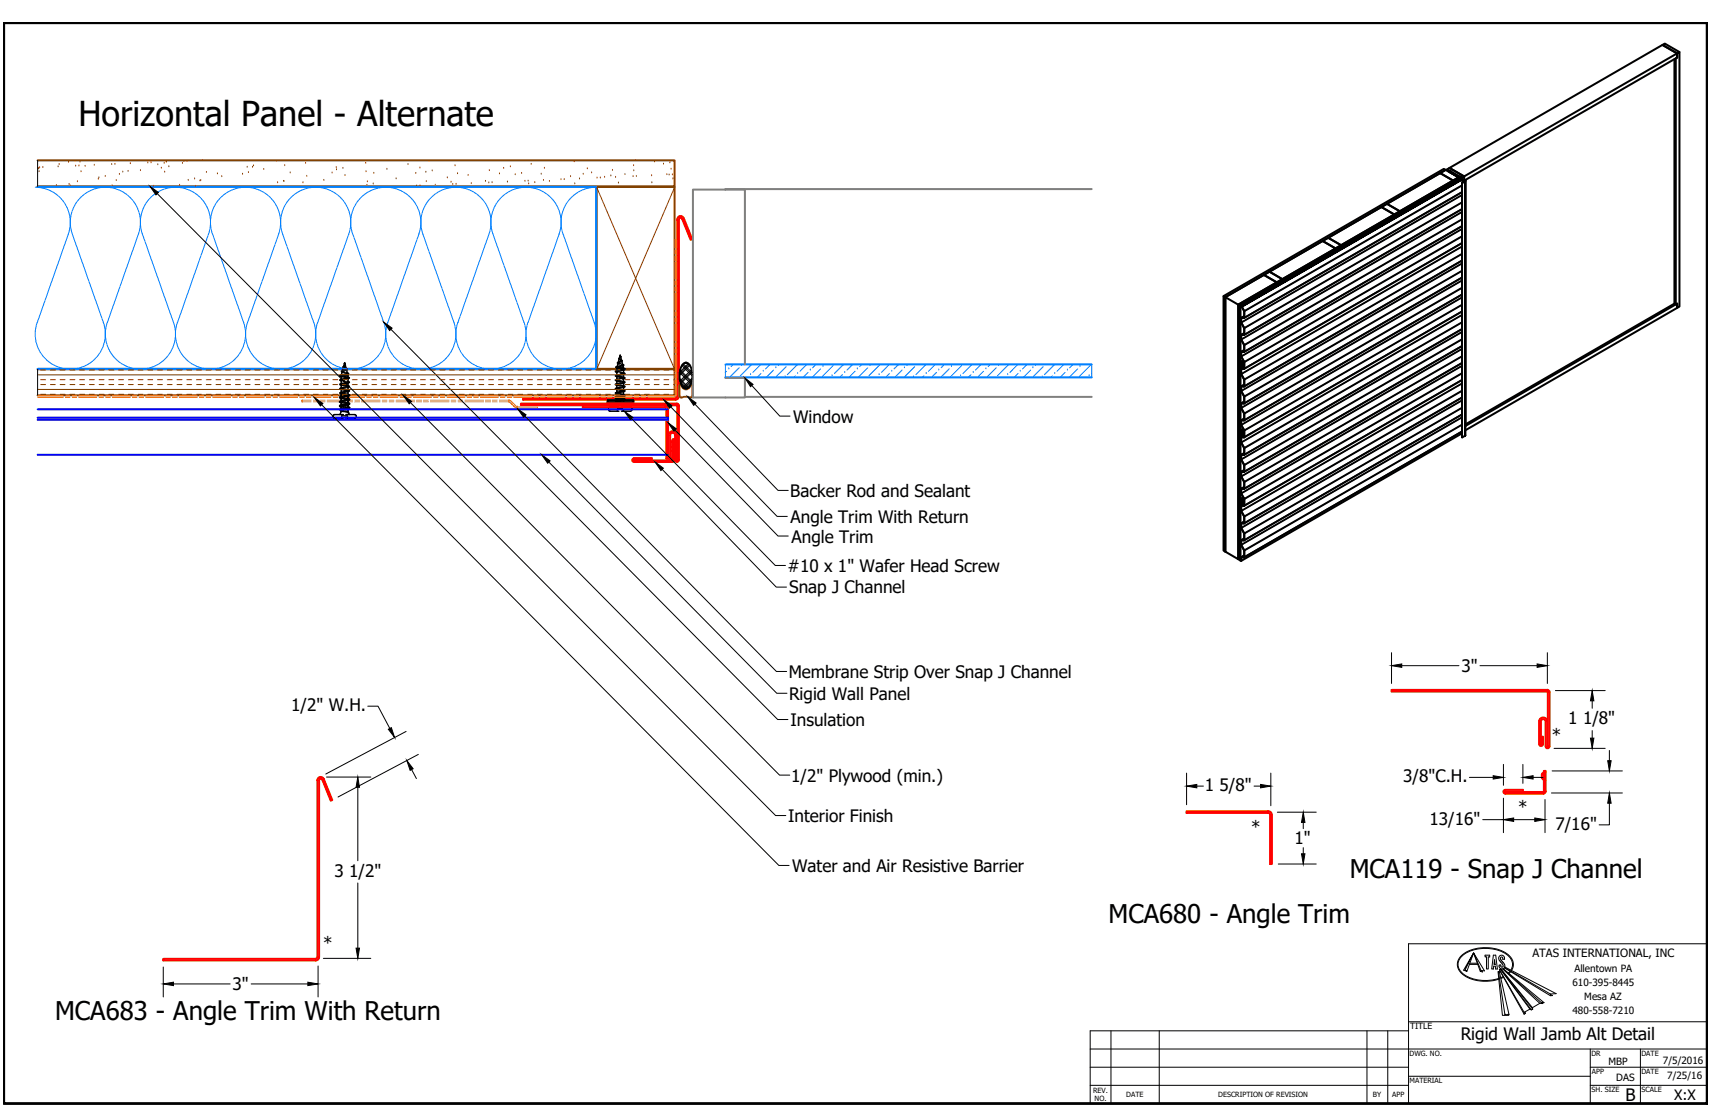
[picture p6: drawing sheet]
<svg xmlns="http://www.w3.org/2000/svg" width="432mm" height="279mm" viewBox="0 0 432 279" stroke-linecap="round" stroke-linejoin="round" font-family="sans-serif">
<defs><g id="words">
<text font-size="8.7" x="19.8" y="31.9">Horizontal Panel - Alternate</text>
<g font-size="6.5">
<text x="340.8" y="221.7">MCA119 - Snap J Channel</text>
<text x="279.9" y="233.1">MCA680 - Angle Trim</text>
<text x="13.9" y="257.4">MCA683 - Angle Trim With Return</text>
</g>
<g font-size="4.3">
<text x="200.3" y="106.7">Window</text>
<text x="199.6" y="125.5">Backer Rod and Sealant</text>
<text x="199.6" y="132.1">Angle Trim With Return</text>
<text x="199.9" y="137">Angle Trim</text>
<text x="198.9" y="144.5">#10 x 1&quot; Wafer Head Screw</text>
<text x="199.3" y="149.8">Snap J Channel</text>
<text x="199.2" y="171">Membrane Strip Over Snap J Channel</text>
<text x="369" y="169.6">3&quot;</text>
<text x="73.5" y="179.5">1/2&quot; W.H.</text>
<text x="199.2" y="176.7">Rigid Wall Panel</text>
<text x="199.6" y="183.3">Insulation</text>
<text x="396" y="182.8">1 1/8&quot;</text>
<text x="391.9" y="187">*</text>
<text x="199.8" y="197.4">1/2&quot; Plywood (min.)</text>
<text x="354.3" y="197.4">3/8&quot;C.H.</text>
<text x="304.2" y="199.6">1 5/8&quot;</text>
<text x="199" y="207.6">Interior Finish</text>
<text x="361" y="208.1">13/16&quot;</text>
<text x="383.4" y="205.2">*</text>
<text x="392.8" y="209.4">7/16&quot;</text>
<text x="316" y="210.2">*</text>
<text x="326.9" y="213.1">1&quot;</text>
<text x="84.4" y="221.3">3 1/2&quot;</text>
<text x="200" y="220.1">Water and Air Resistive Barrier</text>
<text x="81.6" y="239.6">*</text>
<text x="58.7" y="249.9">3&quot;</text>
<text x="368.8" y="262.5">Rigid Wall Jamb Alt Detail</text>
<text x="410.5" y="277.8">B</text>
</g>
<text font-size="3.6" x="422.8" y="277.6">X:X</text>
<text font-size="2.9" x="387" y="241.7">ATAS INTERNATIONAL, INC</text>
<g font-size="2.5">
<text x="397.5" y="245.4">Allentown PA</text>
<text x="397.1" y="249">610-395-8445</text>
<text x="397.1" y="256">480-558-7210</text>
<text x="400.1" y="252.4">Mesa AZ</text>
<text x="406.2" y="268.8">MBP</text>
<text x="419.9" y="268.4">7/5/2016</text>
<text x="408.1" y="272.9">DAS</text>
<text x="421" y="272.3">7/25/16</text>
</g>
<text font-size="2.2" x="356.1" y="259.8">TITLE</text>
<g font-size="1.8">
<text x="355.9" y="266.5">DWG. NO.</text>
<text x="401.8" y="266.5">DR</text>
<text x="414.5" y="266.5">DATE</text>
<text x="276" y="275.8">REV.</text>
<text x="355.9" y="273.4">MATERIAL</text>
<text x="401.9" y="275.7">SH. SIZE</text>
<text x="402" y="271.1">APP</text>
<text x="414.5" y="271.1">DATE</text>
<text x="414.5" y="275.7">SCALE</text>
<text x="276.4" y="278">NO.</text>
<text x="284.4" y="276.9">DATE</text>
<text x="307.6" y="276.9">DESCRIPTION OF REVISION</text>
<text x="346.7" y="276.9">BY</text>
<text x="351.5" y="276.9">APP</text>
</g>
</g></defs>
<!-- layer: Border (ANSI) -->
<path d="M.9 5.8h430.2v272.7h-430.2z" fill="none" stroke="#000" stroke-width=".7"/>
<!-- layer: Sketch Geometry (ANSI) -->
<g fill="none" stroke="#000" stroke-width=".25">
<path d="M9.5 40.5v6.5M9.5 93.2v6.6M355.7 238.2h75.4v40.3h-75.4zM355.7 257.9h75.4M275.3 264.8h155.8M275.3 269.4h80.4M275.3 273.9h80.4M280.5 260.2v18.3M292.7 260.2v18.3M345.2 260.2v18.3M350.4 260.2v18.3M355.7 260.2h-80.4v18.3h80.4"/>
<path d="M355.7 271.6h45.9M401.6 269.4h29.5M401.6 273.9h29.5M401.6 264.8v13.7M414.2 264.8v13.7"/>
</g>
<!-- layer: Logo -->
<g fill="none" stroke="#000" stroke-width=".25">
<path d="M371 243.4h2.1M371.2 243.1h1.9M372.1 240.5l-2.1 4.2 .4 .5-.8-.3zM374 245h.9l-2.8-4.5 1.7 4.7M374 245l-1.9-4.5-1.7 4.7M374 245l-.2 .2 .5 .1-.1-.3M375 241.1h1.2v.4h-.4v3.1h-.4v-3.1h-.4zM377.1 241.1h.6l.4 3.5h-.4l-.1-.7h-.4l-.1 .7h-.4zM377.4 242.2l.1 1.2h-.3zM378.4 245.3l.2-.1 2.5 10.9M378.4 245.3l1.6 10.7M378.4 245.3h-.1l1.1 11h1.5l.2-.2-.2-.1-.4 .2-.5-.2v.2"/>
<path d="M378.5 241.8l.5 1a.99 .99 0 0 1 .4 1.3l-.4-.1v-.4h-.5a.76 .76 0 0 0 1 .9 .76 .76 0 0 0 .3-1.3l-.8-.9-.1-.5M378.5 241.8a.73 .73 0 0 1 .7-.7 .73 .73 0 0 1 .7 .7M378.6 244.7l6.3 10.8M378.9 244.6l7.4 10.1M378.9 241.8l.3-.3 .3 .3M378.9 244.6l-.3 .2 6.3 11.2M378.9 244.6l7.8 10.3M379 244.6l8 10.1M379 244.5l8 9.8M379 244.6h-.1M379 244.5v.1M379.4 244.6l9.4 8.6"/>
<path d="M379.5 241.8v.3h.4v-.3M379.5 244.5l9.7 8.6M379.6 246.5l-.7 .3M379.6 244.5l10.3 8.6-.6-.1 .2 .3-.7-.1M379.7 246.7l-.7 .3M379.8 244.3l-.1 .1M379.9 244.3l11.6 7M379.9 244.2l11.6 6.7M380 244.1l13 6.7-1.5 .1M381.3 245.1l-.4 .5M381.5 245.3l-.4 .4M381.5 244.9a2.85 2.85 0 0 0-1.3-4.1 10.1 10.1 0 0 0-11 .5 2.83 2.83 0 0 0 .5 4.7 10.5 10.5 0 0 0 8.7 1"/>
<path d="M381.7 245a3.2 3.2 0 0 0-1.7-4.6 10 10 0 0 0-11.3 1.1 3.2 3.2 0 0 0 1.5 5 11 11 0 0 0 8.3 .7M385.1 255.4l.1 .3-.3 .3M386.3 254.7l-1.4 .8v.5M386.3 254.7l.4 .2 .3-.2M387 254.3v.4M388.8 253.2l-1.8 1.1M391.5 250.9v.4h.5l-.5-.3"/>
</g>
<!-- layer: Visible (ANSI) -->
<path d="M9.5 40.5h160.8v6.5h-160.8M150.7 47.2h19.6v45.9h-19.6zM9.5 93.2h160.8v6.6h-160.8" fill="none" stroke="#804000" stroke-width=".51"/>
<path d="M9.5 47.2h141v45.9h-141M183.2 92h92.5M183.2 95.3h92.5" fill="none" stroke="#0080ff" stroke-width=".51"/>
<g fill="none" stroke="#f00" stroke-width=".51">
<path d="M172.2 55.2l-.4-.2-.4 .4v44.6M172.2 55.2l2.2 5.3 .4-.1-2.2-5.3a.85 .85 0 0 0-.9-.5 .85 .85 0 0 0-.7 .8l-.1 44.8-.3 .2h-38.5v.5h38.5a.87 .87 0 0 0 .8-.9M147.2 102.4h20.6a.84 .84 0 0 1 .9 .8v12.5h-.4l-.1-12.5-.2-.3-20.8-.1zM168.8 115.6a.48 .48 0 0 0 .5 .4 .48 .48 0 0 0 .5-.4M168.8 115.6v-5.7a1.03 1.03 0 0 1 1-1.1 1.03 1.03 0 0 1 1.1 1.1v6.2M169.2 115.6h.2M169.2 115.6v-5.7a.62 .62 0 0 1 .6-.7 .62 .62 0 0 1 .7 .7v6.2M169.3 112.5l.6 .9M169.3 111.9v.6M169.4 115.6v-1.9h.4v1.9M169.8 116.2l.1-.2v-5.1h.4v5.1l-.3 .5-9.9 .1a.48 .48 0 0 1-.4-.5 .48 .48 0 0 1 .4-.5h4.5v.4h-4.5v.2h9.7M169.9 111l-.6 .9"/>
<path d="M170.5 116.1a.48 .48 0 0 0 .4 .5 .48 .48 0 0 0 .5-.5M170.9 116.1h.1M170.9 101.8l.3 .1 .2 .5v13.7M170.9 101.9h-39.4v.4h39.4l.1 .1v13.7M351.4 174.1l39.6 .1 .3 .5v13.7a.49 .49 0 0 1-.5 .5 .49 .49 0 0 1-.5-.5v-6.3a.62 .62 0 0 0-.6-.6 .62 .62 0 0 0-.6 .6v5.8l.1-2h.4v1.9a.49 .49 0 0 1-.5 .5 .49 .49 0 0 1-.4-.5v-5.7a1.03 1.03 0 0 1 1-1 1.03 1.03 0 0 1 1 1l.1 6.4 .1-13.8-.2-.2-39.3 .1zM80.1 196.9a.85 .85 0 0 1 .7-.8 .85 .85 0 0 1 1 .5l2.1 5.3-.4 .2-2.1-5.3-.3-.3-.4 .1-.1 .3v44.7a.87 .87 0 0 1-.9 .8h-38.5v-.4h38.5M80.2 196.9v44.7M389.7 199.9l.2-.1v-5.2h.4v5.2l-.1 .2-.5 .3M389.7 199.9h-9.6v-.1h4.4v-.5h-4.4a.48 .48 0 0 0-.5 .5 .48 .48 0 0 0 .5 .5h9.6M389.9 194.7l-.1 .2a1.18 1.18 0 0 0-.4 1.6l.5 .6M320.7 205.6l-.4-.4h-20.7v-.4h20.7a.84 .84 0 0 1 .8 .8l.1 12.5h-.5v-12.5M80.1 241.6l-.4 .4"/>
</g>
<path d="M171.9 97.2l-.2-.1-.1 .2v2.6l.1 .3 .4 .1M172 97.2a1.36 1.36 0 0 0 1.5 1l1-1M174.5 97.2l.2-.1 .1 .2M174.9 97.3v2.6l-.2 .3-1.7-.1-.9 .2" fill="none" stroke="#808000" stroke-width=".51"/>
<g fill="none" stroke="#000" stroke-width=".51">
<path d="M422.8 14.9v61.7M424.1 13.1l-3.7-2.1-.6 .3 3.7 2.2-3.7-2.2-53.8 31.1 3.7 2.1 53.8-31v1l-53.7 31 .3-.1-.1 64.5M348.8 52.3l1.4-.9 3.3 1.9-1.4 .8zM363.7 43.7l1.4-.8 3.2 1.9-1.4 .8zM365.1 42.9l-.5-.3-55.6 32.1M365.1 42.9l-55.7 32.1M365.4 43.1v-.4l.6-.3 3.7 2.1M365.4 42.7l3.8 2.2M365.7 43.2h.1M365.8 43.1l3.1 1.9M365.8 43.1l.5 .2zM365.9 46.8l-3.7 2.1v.4"/>
<path d="M366 46.8h-.1M366 46.8l-3.8 2.1v.4M366 46.8h.2M366 43.4l2.8 1.6M366.2 46.8h-.1M366.2 46.8l.4-.2zM366.3 43.2v.3M366.6 46.6v.2M366.9 45.6l-3.2-1.9-13.5 7.7 3.3 1.9M366.9 45.6l-13.4 7.7M367.3 46.1l1.5-.8-1.4 .8v.2zM367.7 45.8h.1"/>
<path d="M368.2 45.6l-.5 .2M368.2 45.5l-.5 .3M368.4 44.6l.5 .2zM368.4 44.6v.1M368.7 44.9l.2 .1M368.7 44.9h.1M368.7 45h.1M368.8 45v.1M368.8 45.1l-55.6 32v64.3M368.8 45.1l-55.6 32M368.8 45.2h.1M368.8 45h.1"/>
<path d="M368.8 45.1l-2.7 1.7M368.9 45l.2-.1v.2M368.9 45.1l-2.7 1.7M368.9 44.8h.1M368.9 44.8l-.2 .1M368.9 45.2l.9 .6-.9-.5M368.9 45v.1M368.9 44.7l.2 .2M369.2 45.2v-.3l.5-.4v1M369.2 46.1v64.2l.7-.3M369.2 48.5l-55 31.8M369.2 52.8l-55 31.8"/>
<path d="M369.2 57.1l-55 31.7M369.4 45.5h.1M369.4 45.5l.4 .2M369.5 45.9l-.3 .2M369.5 45.4l-.1 .1M369.5 45.9h.1M369.5 45.4l.5 .3M369.5 45.5v.1M369.8 45.8h.1M369.8 45.7h.1M369.9 45.7l-.2-.1 .1 .1M369.9 45.7h.1"/>
<path d="M369.9 45.7l-.7 .4 .3-.2M369.9 45.7l-.5-.3 .4 .3M369.9 45.7l-.7 .4M369.9 45.7l-.4-.2 .4 .2M369.9 45.7v64.3M370 45.7l-1-.6-2.8 1.7M370 45.6l-.1 .1M370 45.6l-1-.5-2.8 1.7M309 74.7l.4 .3v64.2l-.4-.2zM309.4 75l3.3 1.9v64.2l-3.3-1.9zM309.4 75l9.7-5.6 3.3 1.9-9.7 5.6 .5 .2M313.2 77.2v64.2"/>
<path d="M313.5 77.4l55.6-32zM314.2 78.5l-.7-1.1a2.93 2.93 0 0 1 .7 2.8l-.1 .1M314.2 79.8l-.8 .4M320.6 68.6l3.2 1.9M320.6 68.6l13.4-7.8 3.2 1.9-13.4 7.8M322.4 71.3h.1M323.8 70.5l-3.2-1.9-1.4 .8 3.2 1.9M323.8 70.5l-1.4 .8M334 60.8l1.4-.8 3.2 1.9-3.2-1.9 13.4-7.7 3.3 1.8-14.9 8.6zM369.2 65.8l-55 31.8M369.2 70.1l-55 31.7M369.2 74.4l-55 31.7"/>
<path d="M369.2 78.6l-55 31.8M369.2 61.4l-55 31.7M422.8 76.6l.4 .2 .3-.2v1.1l.6-.3v-64.3l-.6 .4v1l-.3 .2v62.1M422.8 76.6l-52.7 30.5M86.2 99.8v.1M86.6 93.1v.1M87.4 93.2l.1-.1 .1 .1M87.6 99.8l-.6 .1M88.3 99.8l-.4 .1M155.8 93.1v.1M155.8 99.8v.1M157.3 99.8l-.6 .1"/>
<path d="M157.5 93.1l-.2 .1M157.5 93.1h.1M157.5 93.1l.4 .1M157.9 99.8l-.3 .1M172.5 91.9a1.22 1.22 0 0 1 1.3-.2 1.22 1.22 0 0 1 .7 1.1 5.3 5.3 0 0 1-.6 4.9 1.22 1.22 0 0 1-1.2 .2 1.22 1.22 0 0 1-.8-1 5.3 5.3 0 0 1 .6-5zM313.4 97.6v1.1M313.4 94.3v.1M313.4 92.1h.1M313.4 92.9l.1 .2M313.4 91.6h.1M313.4 91.3v3.1M313.4 90l.8 1.4"/>
<path d="M313.4 92.1l.1 .9M313.4 94.5l.8 1.3M313.4 81.5l.8 1.3M313.4 85.8l.7 1.3M313.4 92h.1M313.4 91.5h.1M313.4 91.7h.1M313.5 91.6v.4M313.5 91.3v.3M313.5 98.7l.6 1.3M313.5 90l.7 1.3M313.5 85.7l.7 1.3"/>
<path d="M313.5 91.3l-.1 3.2M313.5 92h.1M313.5 97.5l-.1 .1M313.5 91.4v.6M313.5 97.5h.6M313.5 92v.1M313.5 91.5h.1M313.5 91.7h.1M313.5 97.5l-.1 1.2M313.5 84.5l-.1 1.2M313.5 92l.1 .2M313.5 97.5l.6 .1"/>
<path d="M313.5 92.1l.1 .1M313.5 93.1h.6M313.5 93l.6 .1M313.6 92.2h.1M313.6 92.6v.1M313.6 92.2v.5M313.6 92.7l.1 .2v-.2M314 91l-.6 .3M314.1 97.5h.1M314.1 93.1h.1M314.1 80.2h-.7v1.3M314.1 88.8h-.7v1.2"/>
<path d="M314.1 88.9l-.7-.1v1.2M314.1 80.3l-.7-.1v1.3M314.1 84.6l-.7-.1v1.2M314.1 95.7l.1 .1M314.1 87l.1 .1M314.2 95.7v1.7M314.2 91.3v.1M314.2 87l-.1 1.8M314.2 82.8l-.1 1.7M314.2 80.1l-.1 .1M314.2 84.4l-.1 .1M314.2 88.7l-.1 .1"/>
<path d="M314.2 91.4v1.6M314.2 92.7l-.4 .2M314.2 97.1l-.8 .4M314.2 84.1l-.8 .4M314.2 88.3l-.8 .5M369.2 83.1l-55 31.7M369.2 87.3l-55 31.8M369.2 91.6l-55 31.8M369.2 95.9l-55 31.8M85.8 100.3l.4 .1M85.8 101.4l.4 .2M86.2 101.4v.9"/>
<path d="M86.2 100.3v.7M87.9 101.7l.4 .2-2.1 .6v.8M87.9 101.4l-.1 .5-2 .6 .4 .1M87.9 100.3v.4l-.9 .3M87.9 102.8l.4 .2-1 .3M87.9 100.7l.4 .1-.4 .2M87.9 102.1l-.1 .8-1.3 .4M87.9 103.2v.1M153.4 101h6.6v.5h-6.6zM153.8 102.8l-.2 .5M155.4 100.3l.3 .1M155.6 102.3v.1"/>
<path d="M155.7 101.5h.1M155.8 100.4h.1M155.8 100.9v.1M155.8 101.5v.4M155.9 100.3l-.1 .1M157.2 100.9l-.6 .1M157.5 101.8l.1 .1M157.5 100.3v.1M157.5 101.5v.4M157.6 102.3v.1M157.8 100.9l-.3 .1M159.4 102.8l.2 .5"/>
<path d="M313.4 115.9v.1M313.4 114.9v1M313.4 108.9h.1M313.5 109.4h.1M313.4 119.2v1.1M313.4 116a3.2 3.2 0 0 1 .8 3M313.4 107.3l.8 1.3M313.4 103l.7 1.3M313.4 108.8h.1M313.4 109h.1M313.5 108.9l-.1-.3v3.1M313.5 108.9v.4"/>
<path d="M313.5 111.7l.7 1.4M313.5 103l.7 1.3M313.5 116l.7 1.3M313.5 106l-.1 1.3M313.5 114.8l-.1 .1M313.5 119l-.1 1.3M313.5 108.8v.4M313.5 108.6v.2M313.5 109.3h.1M313.5 114.8h.6M313.5 108.8h.1M313.5 109h.1"/>
<path d="M313.5 106.1l-.1 1.2M313.5 101.8l-.1 1.2M313.5 119.1l-.1 .1M313.5 114.8l-.1 1.2M313.5 109.3l.1 .2M313.5 110.3h.1M313.5 109.4l.1 .1M313.6 109.5h.1M313.6 109.4v.1M313.6 109.9v.1M313.6 109.5v.5M313.6 110h.1"/>
<path d="M313.7 110l.1 .2-.2-.2M314 108.3l-.6 .3v3.1M314.1 101.8h-.7v1.2M314.1 114.8h.1M314.1 100l.1 .1M314.2 108.6v1.7M314.2 104.3v1.7M314.2 100v1.7M314.2 113v.2M314.2 106h-.7M314.2 110.3h-.7M314.2 119l-.1 .1"/>
<path d="M314.2 113.1v1.6M314.2 101.3l-.8 .5M314.2 105.6l-.8 .5M314.2 109.9l-.4 .3M314.2 114.3l-.8 .5M314.2 118.6l-.8 .5M314.2 110.3l-.7 .1M314.2 106l-.7 .1M314.2 119h-.7M369.2 109.7l-.3-.2-55.5 32v-.9l.7 .1M369.2 100.3l-55 31.8M369.2 104.6l-55 31.8"/>
<path d="M369.2 108.9l-55 31.8M369.9 110h.1M370 109.9h-.1M370 107.5l53.5-30.9v1.1l-53.5 30.9M309.4 139.2h.1M313.4 133.2l.8 1.4M313.4 125.8v3.2zM313.4 137.5v.1M313.4 126.6l.1 .1M313.4 127.5l.7 .2M313.4 126.2h.1M313.4 126.7l.1 .8"/>
<path d="M313.4 120.3l.8 1.3M313.4 126.5l.1 .1M313.4 127.5l.7 .1M313.4 126.7l.2 .1M313.4 126.1h.1M313.4 126.3h.1M313.5 124.6a3.4 3.4 0 0 1 .7 3M313.5 137.6a3.3 3.3 0 0 1 .7 3M313.5 125.9v.6M313.5 126.2h.1M313.5 126.5v.1M313.5 123.3l-.1 1.3"/>
<path d="M313.5 136.3l-.1 1.3M313.5 126.6h.1M313.5 126.1h.1M313.5 126.3h.1M313.5 126.6l.1 .1M313.5 126.6l.1 .2M313.5 126.7l.1 .1M313.6 126.8l.2 .7-.1-.3M314 125.5l-.6 .3M314.1 123.4h-.7v1.2M314.1 136.4h-.7v1.1M314.2 121.6l-.1 1.8 .1-.1"/>
<path d="M314.2 134.6l-.1 1.8 .1-.1M314.2 127.6h-.1M314.2 132l-.8 .1v1.1M314.2 130.3l-.8-1.3a3.2 3.2 0 0 1 .8 3M314.2 122.9l-.8 .4M314.2 127.2l-.4 .3M314.2 131.6l-.8 .5M314.2 135.9l-.8 .4M314.2 127.6l-.1 .1M314.2 132l-.8 .1v1.2M312.7 141.1h.1M312.7 141.1v-64.2l55.6-32.1 .5 .2-55.6 32.1v64.3"/>
<path d="M312.7 141.1l.5 .3M313.4 141.3l-.2 .1M313.5 140.6l-.1 1M314.2 140.2l-.8 .4"/>
</g>
<path d="M183.2 47.9h-8.2v52.4h13.1v-4.9h-4.9M183.2 47.9h4.9v44.1M275.7 47.7h-92.5v.2M188.1 100.2h87.6" fill="none" stroke="#808080" stroke-width=".51"/>
<!-- layer: Hidden (ANSI) -->
<g fill="none" stroke="#000" stroke-width=".36">
<path d="M85.8 94.8l.6 .3M85.8 94.8l.4 .1M86 99.1l-.2 .1 .2 .1M86 98l-.2 .1 .2 .1M86 96.9l-.2 .1 .2 .1M86 95.8l-.2 .1 .2 .2M86.1 94.7l-.3 .1M86.1 96.1h.1M86.1 97.2l.3 .1M86.1 98.2l.3 .1M86.1 99.3l.3 .1M86.2 94.7h.2"/>
<path d="M86.2 94.9l1.7 .6-1.3 .4M86.2 94.7l1.7 .5-1.7 .6 .8 .3M86.2 94.7h.1M86.2 94.9v.3M86.2 95.2v.3M86.2 95.6v.2M86.2 96v.3M86.2 96.3v.3M86.2 96.7v.2M86.2 97.1v.3M86.2 97.4v.3M86.2 97.8v.2"/>
<path d="M86.2 98.2v.2M86.2 98.5v.3M86.2 98.9v.2M86.2 99.3v.5M86.2 99.9v.3M86.2 94.7l-.4 .1M86.2 93.8l.4 .2M86.2 94.7h-.1M86.2 95.8h-.1M86.2 94.5v.2M86.2 96.1l.2 .1M86.3 94.1l-.1 .3"/>
<path d="M86.4 94.6l-.2 .1M86.4 99l-.3 .1M86.4 97.9l-.3 .1M86.4 96.8l-.3 .1M86.4 95.7h-.2M86.4 94.8l-.2 .1M86.4 93.8v.3M86.5 93.5l-.1 .2M86.5 94.7h.7M86.5 99.5l1.4 .4-1.7 .4M86.6 93.2l-.1 .3M86.6 93v.1"/>
<path d="M86.7 93.5l-.5 .2M86.7 92.8l.2 .1M86.7 96.2l1.2 .4-1.7 .5 1.1 .4M86.7 92.8l-.1 .2M86.7 92.7l.8 .6-1 .5M86.7 92.7v.1M86.7 92.6l.3 .3M86.8 94l1 .4-1.3 .4M86.8 92.3l-.1 .3M86.9 92.5l.3-.3-.3 .3M86.9 92.5l-.2 .2M86.9 92.5l-.2 .1"/>
<path d="M86.9 92.5l-.3 .3M86.9 91.9l-.1 .4M87 91.8h.1M87 91.8l.1 .1M87 99.9l-.8 .3 .2 .1M87.1 91.9l.1 .2M87.1 91.9l.1 .3M87.1 91.9v.1M87.1 91.7l-.1-.2-.1 .3M87.1 91.7l.1 .4M87.1 92.9l.4 .2M87.2 92.1v.3"/>
<path d="M87.2 92.3l-.1 .1M87.2 93h.1M87.3 92.5v.2M87.3 93h.1M87.3 98.3l.6 .2-1.7 .6 1.7 .5-.3 .2M87.4 92.8v.2M87.4 94.7h.5M87.4 93.2l-1 .5 .7 .3M87.4 97.8l-1.2 .4 1.7 .6-1.1 .3M87.5 93.3l.1 .2M87.5 94.1h.2M87.6 93.3l-.3 .1"/>
<path d="M87.6 96.5l-1.4 .4 1.7 .6-1.7 .5M87.6 93.6v.3M87.6 94.1l.1 .1-.1 .1-1.4 .4M87.6 93.2v.1M87.7 94l.4 .3-.3 .1M87.7 99.5l.3 .1M87.7 98.4l.3 .1M87.7 97.3l.1 .1M87.7 96.2l.3 .1M87.7 95.2h.3M87.8 94.4l-.2 .1M87.8 94.4v.1"/>
<path d="M87.8 97.8h-.1M87.8 94.5v.1M87.8 97.4h.2M87.8 99.9l-.1 .1M87.9 94.6v.1M87.9 94.7v.6M87.9 95.5v.2M87.9 95.8v.3M87.9 96.1v.3M87.9 96.6v.2M87.9 96.9v.2M87.9 97.2v.2"/>
<path d="M87.9 97.7v.2M87.9 98v.2M87.9 98.3v.2M87.9 98.8v.2M87.9 99.1v.2M87.9 99.4v.2M87.9 99.9v.4M87.9 99.9h.1M88 98.8l-.3 .1M88 97.7h-.2M88 96.6l-.3 .1M88 95.5l-.3 .1"/>
<path d="M88 99.6l.3 .2M88 98.5l.3 .2-.3 .1M88 97.4l.3 .2-.3 .1M88 96.3l.3 .2-.3 .1M88 95.2l.3 .2-.3 .1M155.6 99.1l-.2 .1 .2 .1M155.6 98l-.2 .1 .2 .1M155.6 96.9l-.2 .1 .2 .2M155.6 95.8l-.2 .1 .2 .2M155.6 94.7l-.2 .2 .2 .1M155.6 93.6l-.2 .2 .2 .1M155.7 93.9l.2 .1"/>
<path d="M155.7 95h.1M155.7 96.1l.2 .1M155.7 97.2l.2 .1M155.7 98.3l.2 .1M155.7 99.3l.1 .1M155.7 92.6l-.2 .1 .2 .1M155.7 92.8l.3 .1M155.8 92.8h.7M155.8 92.8v.3M155.8 93.2v.5M155.8 93.9v.2M155.8 94.2v.2"/>
<path d="M155.8 94.5v.3M155.8 95v.2M155.8 95.3v.2M155.8 95.6v.2M155.8 96v.3M155.8 96.3v.3M155.8 96.7v.2M155.8 97.1v.3M155.8 97.4v.3M155.8 97.8v.2M155.8 98.2v.3M155.8 98.5v.3"/>
<path d="M155.8 98.9v.2M155.8 99.3v.5M155.8 99.9v.3M155.8 99l-.1 .1M155.8 93.6h-.1M155.8 95.1h.1M155.8 99.4h.1M155.9 91.6l.2 .2M155.9 92.3v.2M155.9 95.9l-.1 .2 1.7 .5-1.7 .5 .9 .3M155.9 99h-.1M155.9 97.9l-.2 .1"/>
<path d="M155.9 96.8l-.2 .1M155.9 95.7l-.2 .1M155.9 94.6l-.2 .1M155.9 93.5l-.1 .1M156 92l-.1 .3M156 92.5h-.1M156.1 91.6l-.1 .3M156.1 91.8h.1M156.2 91.3l-.1 .2M156.2 93l.4 .1M156.3 90.9l-.1 .3M156.3 90.5l.1 .2"/>
<path d="M156.3 91.4l-.4 .1M156.4 95l1.1 .3-1.7 .6 1.4 .3M156.4 90.7l.6 .4-.9 .5 .4 .3M156.4 90.6l.6 .5-.9 .4 .7 .3M156.4 90.7h.1M156.4 90.2v.3M156.5 98.2l1 .3-1.7 .6 1.6 .5-.1 .2M156.5 89.9v.3M156.5 90.3l-.2 .2M156.6 90.3l-.2 .3M156.6 90.2l-.3 .6M156.6 90.2l-.1 .1"/>
<path d="M156.6 93.1l.9 .2-1.6 .5M156.6 92.9h.4M156.6 89.7l.1 .3M156.6 90.2h.1M156.6 89.7l-.1 .2M156.6 99.6l.9 .3-1.6 .4M156.7 89.9v.1M156.7 89.9l-.1 .3M156.7 94.2l.8 .2-1.7 .6 1.7 .5-.4 .2M156.7 99.9l-.9 .2 .3 .2M156.7 90l.1 .2M156.7 90l-.1 .2"/>
<path d="M156.7 92.8h.8M156.8 90.8l.3 .2M156.8 96.6l-1 .4 1.6 .5-1.4 .4M156.8 90.3l.1 .3M156.9 90.7l.1 .3M157 92l.2 .3-1.4 .5 .4 .2M157 91.1v.2M157 91.9h.1M157.1 91.4l.1 .3M157.1 91.1l-.3 .2M157.1 92l.4 .1-.2 .2M157.1 97.8l-1.3 .4 1.6 .6-1.4 .4"/>
<path d="M157.2 91.8v.2M157.2 92.1l-1.4 .4 .8 .4v.2M157.3 99.5l.6 .3M157.3 98.4l.6 .3-.6 .2M157.3 97.4l.6 .2-.6 .2M157.3 96.3l.6 .2-.6 .2M157.3 95.2l.6 .2-.6 .2M157.3 94.1l.6 .2-.6 .2M157.3 92.3h-.2M157.3 92.2v.2M157.3 93l.2 .1M157.3 93.2l-1.5 .4 1.7 .6-1.4 .4"/>
<path d="M157.3 92.4l.1 .2M157.3 100h.1M157.4 92.7l.1 .1M157.5 92.8v.3l-.4-.1M157.5 93.3v.3M157.5 93.6v.3M157.5 94v.2M157.5 94.4v.3M157.5 94.7v.3M157.5 95.1v.2M157.5 95.5v.3M157.5 95.8v.3"/>
<path d="M157.5 96.2v.2M157.5 96.6v.2M157.5 96.9v.3M157.5 97.2v.3M157.5 97.7v.2M157.5 98v.2M157.5 98.3v.2M157.5 98.8v.2M157.5 99.1v.2M157.5 99.4v.2M157.5 99.9v.4M157.6 99.9l-.2 .1"/>
<path d="M157.9 93.2l-.6 .2M84.1 104.9v.5M84.1 105.5l.2 .1M84.3 104.7l-.2 .2M84.3 105.7h2.4M85.9 104.4l-.1 .2M86 101.2l-.2 .2M86 100.2l-.2 .1M86.1 104.1l-.1 .3M86.2 103.6v.2M86.2 100.4l1.5 .4M86.2 101.5l.8 .3"/>
<path d="M86.2 102.6l.7 .2M86.2 100.4l.2 .1M86.2 101.6h.2M86.2 102.6l.2 .1M86.2 101v.3M86.2 102.3v.1M86.2 103.3v.2M86.2 103.8h.7M86.2 103.8l-.1 .2M86.3 103.7h.1M86.3 105.2v.2M86.3 105.5v.2"/>
<path d="M86.3 103.5l-.1 .2 1.1 .2M86.4 102.2l-.2 .2 .6 .2M86.4 101.1l-.3 .1M86.4 100l-.3 .1M86.4 103.3l-.5 .2 .3 .2M86.5 103.3l-.3 .2 .3 .1M86.6 103.7l1.1 .2M86.7 105h-.4v.1M86.7 104.6l-2.4 .1M86.7 100.4l1.2 .3M86.8 101.5l1.1 .3M86.8 105h.5"/>
<path d="M87 101l-.8 .2 .2 .2M87.1 102.6l.8 .3M87.1 102.9l.8 .2M87.1 103.8h.8M87.3 101.8l.6 .2-.2 .1M87.3 104.6l2.4 .1M87.3 103.3l-.8 .2M87.4 105h.4v.1M87.5 104l.5 .2M87.7 102.8h.2M87.7 101.7h.1M87.7 100.6l.2 .1"/>
<path d="M87.7 103.9l.3 .3M87.7 101l-1.5 .4M87.8 103.9l.1 .3M87.8 105.2v.2M87.8 105.5v.2M87.8 101.7h.1M87.9 100.9v.5M87.9 101l-.2 .1M87.9 103.1l-.2 .1M87.9 102v.1M87.9 103.1v.1M87.9 103.3v.5"/>
<path d="M87.9 103.8v.2M87.9 104.2h.1M87.9 104l.1 .1M88 104.1l.2 .5M89.7 105.7h-2.4M89.8 104.7l.1 .2M90 104.9v.5l-.2 .2M153.6 103.3l.3 .4M153.9 103.8h2.4M154 102.8h-.2M154 102.8h2.3M155.5 102.5l-.1 .3"/>
<path d="M155.6 102.4l-.1 .1M155.6 100.2l-.2 .1M155.7 100.4l.2 .1M155.8 101.5l.1 .1M155.8 101.9h.7M155.8 101v.3M155.8 101.5h.1M155.8 101.9h.1M155.8 101.9l-.2 .4M155.8 101.2l-.4 .2 .3 .1M155.9 103.3v.5M155.9 100.1l-.2 .1"/>
<path d="M155.9 101.2h-.1M156.2 103.1h-.3v.2M156.3 101.7l1.1 .2M156.4 101.5l.9 .3 .1 .1M156.4 103.1h.4M156.4 100.4l1.1 .3-.3 .2M156.6 101l-.8 .2 .2 .2M156.6 101.1h.1M156.6 101h.1M156.7 101.9h.7M156.9 102.2l-.7 .1 .3-.1M156.9 100.7l-1.1-.3v.5"/>
<path d="M156.9 102.8h2.3M156.9 103.1h.4v.2M157 102.1l-.4 .1M157.2 100.8l.3 .2-1.7 .4 .2 .2M157.3 101.7l.2 .1M157.3 100.6h.1M157.3 103.3v.5M157.4 101.9l-.2 .1M157.4 100.7l.4 .2M157.4 101.9l-.4 .2M157.5 100.4v.3M157.5 101v.3"/>
<path d="M157.5 101.4v.1M157.5 102l.1 .3M157.5 101l-.2 .1M157.6 101.9l-.3 .2M157.6 102.4l.2 .4M159.2 102.8h.2M159.3 103.8h-2.4M159.6 103.3l-.2 .4"/>
</g>
<g fill="#000">
<circle cx="87" cy="91.9" r=".18"/>
<circle cx="88.3" cy="103" r=".18"/>
<circle cx="157.5" cy="101.9" r=".18"/>
</g>
<!-- layer: Visible (ANSI) -->
<g fill="none" stroke="#ff8000" stroke-width=".25">
<path d="M170.5 63.2v1M170.5 64.7v1M170.5 66.3v4.1M170.5 70.9v1.1M170.5 72.5v1M170.5 74.1v4.1M170.5 78.7v1M170.7 60.6h-.2v2M170.7 60.6h.1M170.8 60.6l.1 2M170.9 63.2v1M170.9 64.7v1"/>
<path d="M170.9 66.3v4.1M170.9 70.9v1.1M170.9 72.5v1M170.9 74.1v4.1M170.9 78.7v1M9.5 99.9h6.5M16.5 99.9h1.2M18.2 99.9h1.2M19.9 99.9h4.5M25 99.9h1.1M26.7 99.9h1.1M28.4 99.9h4.5"/>
<path d="M33.4 99.9h1.2M35.1 99.9h1.2M36.8 99.9h4.5M41.9 99.9h1.1M43.6 99.9h1.1M45.3 99.9h4.5M50.3 99.9h1.2M52 99.9h1.2M53.7 99.9h4.5M58.8 99.9h1.1M60.5 99.9h1.1M62.2 99.9h4.5"/>
<path d="M67.2 99.9h1.2M68.9 99.9h1.2M70.6 99.9h4.5M75.7 99.9h1.1M77.4 99.9h1.1M79.1 99.9h4.5M84.2 99.9h1.1M85.8 99.9h1.2M87.5 99.9h4.5M92.6 99.9h1.1M94.3 99.9h1.1M96 99.9h4.5"/>
<path d="M101 99.9h1.2M102.7 99.9h1.2M104.4 99.9h4.5M109.5 99.9h1.1M111.2 99.9h1.1M112.9 99.9h4.5M117.9 99.9h1.2M119.6 99.9h1.2M121.3 99.9h4.5M126.4 99.9h1.1M128.1 99.9h1.1M129.8 99.9h4.5"/>
<path d="M134.8 99.9h1.2M136.5 99.9h1.2M138.2 99.9h4.5M143.3 99.9h1.1M145 99.9h1.1M146.7 99.9h4.5M151.7 99.9h1.2M153.4 99.9h1.2M155.1 99.9h4.5M160.2 99.9h1.1M161.9 99.9h1.1M170.2 99.9h-6.6"/>
<path d="M170.3 99.8h.1M170.4 99.7l-.1 .1M170.5 97.4l-.1 2.3M170.5 80.3v1M170.5 81.8v4.2M170.5 86.5v1M170.5 88.1v1M170.5 89.6v4.2M170.5 94.3v1M170.5 95.8v1.1M170.7 100l-.3 .3M170.8 99.9h-.1"/>
<path d="M170.9 97.4l-.1 2.4M170.9 80.3v1M170.9 81.8v4.2M170.9 86.5v1M170.9 88.1v1M170.9 89.6v4.2M170.9 94.3v1M170.9 95.8v1.1M9.5 100.3h6.5M16.5 100.3h1.2M18.2 100.3h1.2M19.9 100.3h4.5"/>
<path d="M25 100.3h1.1M26.7 100.3h1.1M28.4 100.3h4.5M33.4 100.3h1.2M35.1 100.3h1.2M36.8 100.3h4.5M41.9 100.3h1.1M43.6 100.3h1.1M45.3 100.3h4.5M50.3 100.3h1.2M52 100.3h1.2M53.7 100.3h4.5"/>
<path d="M58.8 100.3h1.1M60.5 100.3h1.1M62.2 100.3h4.5M67.2 100.3h1.2M68.9 100.3h1.2M70.6 100.3h4.5M75.7 100.3h1.1M76.3 101.3v.1h2.3M76.3 101.2v.1M76.3 101.1h.1M77.4 100.3h1.1M78.6 101l-2.3 .1"/>
<path d="M79.1 100.3h4.5M79.2 101h1.1M79.2 101.4h1.1M80.9 101h1.2M80.9 101.4h1.2M82.6 101h4.7M82.6 101.4h4.7M84.2 100.3h1.1M85.8 100.3h1.2M87.5 100.3h4.5M87.8 101h1.2M87.8 101.4h1.2"/>
<path d="M89.6 101h1.2M89.6 101.4h1.2M91.3 101h4.7M91.3 101.4h4.7M92.6 100.3h1.1M94.3 100.3h1.1M96 100.3h4.5M96.5 101h1.2M96.5 101.4h1.2M98.3 101h1.2M98.3 101.4h1.2M100 101h4.7"/>
<path d="M100 101.4h4.7M101 100.3h1.2M102.7 100.3h1.2M104.4 100.3h4.5M105.2 101h1.2M105.2 101.4h1.2M107 101h1.1M107 101.4h1.1M108.7 101h4.7M108.7 101.4h4.7M109.5 100.3h1.1M111.2 100.3h1.1"/>
<path d="M112.9 100.3h4.5M113.9 101h1.2M113.9 101.4h1.2M115.7 101h1.1M115.7 101.4h1.1M117.4 101h4.7M117.4 101.4h4.7M117.9 100.3h1.2M119.6 100.3h1.2M121.3 100.3h4.5M122.6 101h1.2M122.6 101.4h1.2"/>
<path d="M124.4 101h1.1M124.4 101.4h1.1M126.1 101.4h2.5M126.1 101h2.5M126.4 100.3h1.1M128.1 100.3h1.1M128.6 101.4v.1M128.6 101.5l.4 .3M128.6 101h.1M128.7 101l.1 .1M128.8 101.1l.5 .4M129.1 101.9l1.2 1.2"/>
<path d="M129.4 101.6l1.2 1.1M129.8 100.3h4.5M130.3 103.1h.2M130.5 103.1h.1M130.5 103.2h.1M130.6 103.2h1.2M130.6 102.7h.1M130.7 102.8h1.1M131.9 103.2h.3M131.9 102.8h.3M132.3 103.2h.3M132.3 102.8h.3"/>
<path d="M132.7 103.2h1M132.7 102.8h1M133.9 103.2h.2M133.9 102.8h.2M134.3 103.2h.2M134.3 102.8h.2M134.7 102.8h1v.4h-1M134.8 100.3h1.2M136.5 100.3h1.2M138.2 100.3h4.5M143.3 100.3h1.1M145 100.3h1.1"/>
<path d="M146.7 100.3h4.5M151.7 100.3h1.2M153.4 100.3h1.2M155.1 100.3h4.5M160.2 100.3h1.1M161.9 100.3h1.1M170.3 100.3h-6.7"/>
</g>
<!-- layer: Hidden (ANSI) -->
<g fill="none" stroke="#f00" stroke-width=".36">
<path d="M169.8 112.2v.4M169.8 112.7l.1 .1M169.9 111.6l-.1 .6M169.9 112.8l.3 .2M170.2 111.4l-.3 .1M170.2 113.1l.1 .1M170.3 111.2l-.1 .1M170.3 113.3v.1M170.3 111v.1M389.8 195.9v.4M389.8 195.5v.3M389.8 196.4l.3 .3"/>
<path d="M390.1 195l-.3 .4M390.2 196.8l.1 .1M390.3 196.9v.2M390.3 194.9l-.1 .1M390.3 194.7v.1"/>
</g>
<!-- layer: Visible (ANSI) -->
<g fill="#000">
<circle cx="368.7" cy="44.9" r=".25"/>
<circle cx="368.9" cy="44.8" r=".25"/>
<circle cx="369" cy="45.1" r=".25"/>
<circle cx="313.6" cy="92.2" r=".25"/>
<circle cx="87.9" cy="101" r=".25"/>
<circle cx="313.4" cy="108.6" r=".25"/>
<circle cx="313.6" cy="109.5" r=".25"/>
<circle cx="369.9" cy="109.9" r=".25"/>
<circle cx="313.6" cy="126.8" r=".25"/>
</g>
<path d="M9.5 105.4h159.2v.6h-159.2M9.5 114.8h158.8M9.5 103.3h158.8" fill="none" stroke="#00f" stroke-width=".51"/>
<!-- layer: Hidden (ANSI) -->
<path d="M168.3 114.8h.4M168.3 103.3h.4" fill="none" stroke="#00f" stroke-width=".36"/>
<!-- layer: Visible Narrow (ANSI) -->
<g fill="none" stroke="#000" stroke-width=".36">
<path d="M365.7 43.2v.1M365.7 43.2h.1M365.8 43.1v.1M365.8 43.1h.1M365.9 46.8h.1M366 46.8l-.1 .3M366.2 46.8v.2M366.2 46.8h.1M368.8 45l.1 .1M368.8 45h.1M368.8 45.2v.1M368.8 45.3v.2"/>
<path d="M368.9 45h-.1M368.9 44.8h.1M368.9 45.2v.2M368.9 49.3l-55.5 32.1M368.9 53.6l-55.5 32M368.9 57.9l-55.5 32M368.9 45v.1M368.9 49.4l-55.4 32.1M368.9 53.7l-55.4 32M368.9 58l-55.4 32M369 45.1v.2M369.1 44.9v.2"/>
<path d="M369.2 59.6l-55.7 32.2 .6-.5M369.2 46.7l-55 31.8M369.2 46.9l-55 31.7M369.2 48.4l-55 31.8M369.2 51l-55 31.8M369.2 51.2l-55 31.7M369.2 52.7l-55.1 31.8M369.2 55.3l-55 31.7M369.2 55.4l-55 31.8M369.2 57l-55.1 31.8M369.2 59.7l-55 31.8M369.2 46.1v64.3"/>
<path d="M369.4 45.5h.1M369.5 45.4v.1M369.8 45.7v.1M369.9 45.7h.1M369.9 45.7v64.3M314.2 79.8l-.7 .4M368.9 62.3l-55.5 32.1M368.9 66.6l-55.5 32M368.9 70.9l-55.5 32M368.9 75.2l-55.5 32M368.9 79.6l-55.5 32M368.9 62.4l-55.4 32.1"/>
<path d="M368.9 66.7l-55.4 32M368.9 71l-55.4 32M368.9 75.3l-55.4 32M368.9 79.7l-55.4 32M369.2 64l-55 31.8M369.2 64.1l-55 31.8M369.2 65.7l-55.1 31.8M369.2 68.3l-55 31.7M369.2 68.4l-55 31.8M369.2 70l-55.1 31.8M369.2 72.6l-55 31.7M369.2 72.7l-55 31.8"/>
<path d="M369.2 74.3l-55 31.7M369.2 76.8l-55 31.8M369.2 77l-55 31.7M369.2 78.6l-55 31.7M369.2 61.3l-55.1 31.8M313.5 91.6l.6-.3-.6 .3M313.5 91.5l.6-.3-.6 .4M313.5 92.1h.1M313.6 97.5l-.2 .1M313.6 80.2l-.2 .1M313.6 84.5l-.2 .1M313.6 88.8l-.2 .1"/>
<path d="M313.6 92.7l.6-.3-.5 .3M313.7 92.8l-.2 .2M314 91.1l-.5 .3M314.2 91.9l-.6 .4M314.2 91.8l-.6 .4M314.2 91.6l-.7 .4M314.2 97.1l-.7 .4M314.2 80.2h-.1M314.2 84.1l-.7 .4M314.2 88.4l-.7 .4M314.2 92.7l-.7 .3M368.9 83.9l-55.5 32"/>
<path d="M368.9 88.2l-55.5 32M368.9 92.4l-55.5 32.1M368.9 96.9l-55.5 32M368.9 84l-55.4 32M368.9 88.3l-55.4 32M368.9 92.5l-55.4 32.1M368.9 97l-55.4 32M369.2 81.3l-55 31.7M369.2 81.4l-55 31.8M369.2 83l-55.1 31.8M369.2 85.5l-55 31.8M369.2 85.7l-55 31.7"/>
<path d="M369.2 87.3l-55 31.7M369.2 89.8l-55 31.8M369.2 90l-55 31.7M369.2 91.6l-55 31.7M369.2 94.1l-55 31.8M369.2 94.3l-55 31.7M369.2 95.9l-55.1 31.7M369.2 98.5l-55 31.8M369.2 98.7l-55 31.7M313.5 109.4h.1M313.6 101.8l-.2 .1M313.6 106.1l-.2 .1"/>
<path d="M313.6 114.8l-.2 .1M313.6 119.1l-.2 .1M313.6 110l.6-.3-.5 .3M313.7 110.1l-.2 .2M314 108.3l-.5 .3M314.1 108.5l-.6 .3M314.1 108.5l-.6 .4 .6-.3M314.1 108.6l-.6 .4 .7-.4M314.2 101.4l-.7 .4M314.2 106.1h-.1M314.2 105.6l-.7 .4M314.2 110.3l-.1 .1"/>
<path d="M314.2 109.9l-.7 .4M314.2 109.2l-.6 .3M314.2 109.1l-.6 .3M314.2 108.9l-.7 .4M314.2 114.4l-.7 .4M314.2 119.1h-.1M314.2 118.6l-.7 .4M368.9 101.1l-55.5 32.1M368.9 105.4l-55.5 32.1M368.9 101.3l-55.4 32M368.9 105.5l-55.4 32.1M369.2 100.3l-55 31.7"/>
<path d="M369.2 102.8l-55 31.8M369.2 103l-55 31.7M369.2 104.6l-55 31.7M369.2 107.1l-55 31.8M369.2 107.3l-55 31.7M369.2 108.9l-55.1 31.7M313.4 125.9h.1M313.5 126.2l.6-.4-.6 .4M313.5 126.1l.6-.3-.6 .3M313.5 126.7h.1M313.6 123.4h-.2M313.6 132.1l-.2 .1"/>
<path d="M313.6 136.4h-.2M313.6 127.2l.6-.3-.5 .3M313.7 127.4l-.2 .1M314 125.6l-.5 .3M314.1 125.9l-.6 .4 .7-.4M314.2 123.3l-.1 .1M314.2 122.9l-.7 .4M314.2 127.2l-.7 .4M314.2 126.5l-.6 .3M314.2 126.4l-.6 .3M314.2 126.1l-.7 .5 .7-.4M314.2 132.1h-.1"/>
<path d="M314.2 131.6l-.7 .4M314.2 136.3l-.1 .1M314.2 135.9l-.7 .4M313.6 140.6l-.2 .1M314.2 140.2l-.7 .4"/>
</g>
<g fill="#000">
<circle cx="368.7" cy="44.9" r=".18"/>
<circle cx="368.9" cy="45" r=".18"/>
<circle cx="369.2" cy="46.1" r=".18"/>
<circle cx="369.8" cy="45.7" r=".18"/>
<circle cx="370" cy="45.7" r=".18"/>
<circle cx="313.4" cy="91.3" r=".18"/>
<circle cx="313.5" cy="92.1" r=".18"/>
<circle cx="313.4" cy="108.6" r=".18"/>
<circle cx="313.5" cy="109.4" r=".18"/>
<circle cx="313.5" cy="126.7" r=".18"/>
</g>
<!-- layer: Sketch Geometry (ANSI) -->
<path d="M150.7 47.3l19.6 45.9M170.3 47.3l-19.6 45.9" fill="none" stroke="#804000" stroke-width=".25"/>
<g fill="none" stroke="#0080ff" stroke-width=".25">
<path d="M8.9 47.3a8.9 8.9 0 0 1 8.4 11.8M17.3 59.1l-7.9 22.3a8.9 8.9 0 0 0 8.3 11.8 8.9 8.9 0 0 0 8.4-11.8M18.3 59.1a8.9 8.9 0 0 1 8.3-11.8 8.9 8.9 0 0 1 8.4 11.8M18.3 59.1l7.8 22.3M35 59.1l-7.9 22.3a8.9 8.9 0 0 0 8.4 11.8 8.9 8.9 0 0 0 8.3-11.8l-7.8-22.3M35.9 59.1a8.9 8.9 0 0 1 8.4-11.8 8.9 8.9 0 0 1 8.4 11.8M52.7 59.1l-7.9 22.3a8.9 8.9 0 0 0 8.4 11.8 8.9 8.9 0 0 0 8.3-11.8M53.6 59.1a8.9 8.9 0 0 1 8.4-11.8 8.9 8.9 0 0 1 8.4 11.8M53.7 59.1l7.8 22.3M70.4 59.1l-7.9 22.3a8.9 8.9 0 0 0 8.4 11.8 8.9 8.9 0 0 0 8.3-11.8l-7.8-22.3M71.4 59.1a8.9 8.9 0 0 1 8.3-11.8 8.9 8.9 0 0 1 8.4 11.8M88.1 59.1l-7.9 22.3a8.9 8.9 0 0 0 8.4 11.8 8.9 8.9 0 0 0 8.3-11.8l-7.8-22.3"/>
<path d="M89.1 59.1a8.9 8.9 0 0 1 8.3-11.8 8.9 8.9 0 0 1 8.4 11.8M105.8 59.1l-7.9 22.3a8.9 8.9 0 0 0 8.4 11.8 8.9 8.9 0 0 0 8.3-11.8l-7.8-22.3M106.8 59.1a8.9 8.9 0 0 1 8.3-11.8 8.9 8.9 0 0 1 8.4 11.8M123.5 59.1l-7.9 22.3M124.5 59.1a8.9 8.9 0 0 1 8.3-11.8 8.9 8.9 0 0 1 8.4 11.8M124.5 59.1l7.8 22.3a8.9 8.9 0 0 1-8.3 11.8 8.9 8.9 0 0 1-8.4-11.8M141.2 59.1l-7.9 22.3a8.9 8.9 0 0 0 8.4 11.8 8.9 8.9 0 0 0 8.3-11.8l-7.8-22.3M150.5 47.3a8.9 8.9 0 0 0-8.3 11.8M183.2 92.1v3.3M275.7 92.1v3.3"/>
</g>
<!-- layer: Symbol (ANSI) -->
<path d="M37.9 47l2.1 1.6-.6 .6zM96.9 81.3l2.1 1.5-.6 .6zM188.1 95.4l2.1 1.6-.7 .6zM79.4 100.3l2.1 1.5-.6 .7zM101.8 99.8l2.1 1.5-.6 .6zM130.7 103.2l2.1 1.5-.6 .6zM136.8 114.8l2.1 1.5-.6 .6zM157.7 103.8l2.1 1.5-.6 .7zM165.4 116.6l2.1 1.6-.6 .6zM167.6 100.9l2.1 1.5-.6 .6zM168.7 106.7l2.1 1.5-.6 .7zM173.7 100.2l2.1 1.5-.6 .6z" fill="#000" stroke="#000" stroke-width=".25"/>
<path d="M39.7 48.9l156.1 156.9h2.6M98.7 83.1l97.7 98.5h2.6M189.8 97.3l7.1 7.7h2.6M81.2 102.1l115.5 116.3h2.6M103.6 101.6l93.2 94h2.6M132.5 105l63.6 64.5h2.5M138.6 116.6l57.5 58.4h2.6M159.5 105.7l36.3 37h2.5M167.2 118.5l28.8 29.7h2.6M169.4 102.7l26.8 27.6h2.6M170.5 108.6l26 26.7h2.5M175.5 102l21 21.8h2.5" fill="none" stroke="#000" stroke-width=".25"/>
<!-- layer: Dimension (ANSI) -->
<g fill="none" stroke="#000" stroke-width=".25">
<path d="M92.9 178.2h2.6l2.9 5.7M351.4 164.7v7.8M354 168h14.4M373.7 168h14.4M390.7 164.7v7.8M392.8 174.3h12.5M402.1 176.9v1.9M82.5 196.1h11.1M90.4 198.7v18.5M102.5 184.6l-20.2 10.8M103.9 194.2l1.2 2.3M105.6 190.4l-20.2 10.8"/>
<path d="M299.6 195.1v8M302.2 198.4h1.7M316.7 198.4h1.6M320.9 195.1v8.3M371 196.2h6.1M379.6 192.9v5.3M384.5 192.9v4.8M387.1 196.2h2.6M391.9 194.6h17.8M392.4 188.9h12.9M402.1 184.4v1.9M406.4 189.4v2.6"/>
<path d="M322.6 205h9.8M322.8 218.1h9.6M329.1 207.6v1.5M329.1 213.9v1.6M374.4 206.9h5.2M379.6 201.5v8.7M382.2 206.9h5.4M390.1 201.8v8.4M391.8 200.1h17.9M406.4 202.7v5.5h-2.6M90.4 222.9v16.4M41.2 244.1v7.5"/>
<path d="M43.8 248.3h14.3M63.4 248.3h14.3M80.3 243.8v7.8M81.7 241.9h11.9"/>
</g>
<g fill="#000" stroke="#000" stroke-width=".25">
<path d="M351.4 168l2.6-.4v.8zM388.1 167.6l2.6 .4-2.6 .4zM402.1 174.3l.4 2.6h-.9zM90.4 196.1l.4 2.6h-.9zM98.1 184.1l.7-.4 .8 2.4zM102.7 192l1.6 2-.7 .4zM299.6 198.4l2.6-.4v.9zM318.3 198l2.6 .4-2.6 .5zM377.1 195.8l2.5 .4-2.5 .4zM384.5 196.2l2.6-.4v.8zM401.6 186.3h.9l-.4 2.6zM406 192h.8l-.4 2.6z"/>
<path d="M329.1 205l.4 2.6h-.9zM328.6 215.5h.9l-.4 2.6zM379.6 206.9l2.6-.4v.8zM387.6 206.5l2.5 .4-2.5 .4zM406.4 200.1l.4 2.6h-.8zM89.9 239.3h.9l-.4 2.6zM41.2 248.3l2.6-.4v.9zM77.7 247.9l2.6 .4-2.6 .5z"/>
</g>
<!-- layer: Hatch (ANSI) -->
<g fill="none" stroke="#804000" stroke-width=".25">
<path d="M9.6 42.5h.1M9.8 42.6h.1M9.9 43.3h.1M10 42.3h.1M10.8 42.3h.1M14.2 46.8h.1M14.7 42.1h.1M14.9 41.5h.1M17.3 41h.1M17.5 46.5h.1M17.7 46.9h.1M18.9 40.6h.1"/>
<path d="M19.1 41.9h.1M19.6 45.9h.1M19.9 41.9h.1M20.2 40.9h.1M20.5 43.3h.1M21.5 42h.1M23.8 41.7h.1M24.8 45.2h.1M25 44.9h.1M26.6 44.5h.1M28.2 41.5h.1M28.3 46.9h.1"/>
<path d="M29 41.5h.1M29.4 45.6h.1M30.2 44h.1M31 43.4h.1M32.3 43.3h.1M32.9 41.3h.1M35.5 43.1h.1M37.3 41.1h.1M38.1 41.1h.1M38.9 47h.1M39.8 41.6h.1M40.7 42.5h.1"/>
<path d="M41.5 41.2h.1M41.6 43.4h.1M42 40.9h.1M42.6 42.1h.1M45.4 46.8h.1M46.1 41.2h.1M46.4 40.7h.1M47.2 40.7h.1M47.5 45.5h.1M49.1 45.2h.1M49.4 47h.1M50.5 45.7h.1"/>
<path d="M50.7 45.6h.1M51.1 40.5h.1M52.1 43.5h.1M54.9 43.9h.1M56 44.6h.1M61.2 44h.1M62.4 42.2h.1M62.7 43.6h.1M63.8 42.2h.1M64 41.9h.1M66.6 42.8h.1M69.8 40.6h.1"/>
<path d="M70.1 46.1h.1M71.6 45.8h.1M71.7 45.8h.1M71.9 41.8h.1M73.3 43.6h.1M76.5 46.1h.1M77.2 41.2h.1M77.5 44.5h.1M81.8 45.5h.1M83.9 43.7h.1M84.9 42.3h.1M85 42.9h.1"/>
<path d="M86.6 42.5h.1M87.1 44.3h.1M92.3 41.2h.1M92.4 43.3h.1M92.7 46.8h.1M92.8 45.9h.1M94.2 46.4h.1M94.4 43.7h.1M97.7 42.7h.1M100 45.1h.1M103 41.5h.1M105 43.8h.1"/>
<path d="M105.2 46.9h.1M106 42.4h.1M106.1 46.9h.1M107.5 43.5h.1M107.6 45.8h.1M108.3 40.6h.1M109.1 43.1h.1M109.9 46.8h.1M113 44.9h.1M113.9 46h.1M114.3 46.6h.1M114.9 41.8h.1"/>
<path d="M115.2 46.5h.1M115.5 43.9h.1M118.2 44.3h.1M119 46.3h.1M122.6 45.8h.1M123.4 46.2h.1M123.6 43.1h.1M124.3 46.1h.1M126.1 43.9h.1M127.2 42.5h.1M128.1 45.9h.1M128.9 42.1h.1"/>
<path d="M130.1 44.1h.1M131.7 43.8h.1M132.6 45.8h.1M133.4 45.7h.1M133.5 46.4h.1M134.1 41.5h.1M135 46.1h.1M136.7 44h.1M137.2 45.5h.1M137.5 42.5h.1M138.7 45.8h.1M141.7 45.4h.1"/>
<path d="M142.5 45.3h.1M144.1 44.6h.1M145 40.8h.1M145.1 46.4h.1M146.3 45.2h.1M147.3 44h.1M148.3 42.6h.1M149.4 43.6h.1M150.8 45h.1M151.6 44.9h.1M152.7 44.7h.1M154.3 44.4h.1"/>
<path d="M154.7 43h.1M155.4 44.8h.1M156.2 46.2h.1M157.8 44.1h.1M159.9 44.6h.1M160 41.8h.1M160 43.1h.1M160.5 40.5h.1M160.7 44.5h.1M164.5 44.4h.1M164.6 46.1h.1M165.3 40.8h.1"/>
<path d="M167.5 41.4h.1M168.4 44.1h.1M169 44.2h.1M169.2 41.1h.1M169.5 42.7h.1M169.8 44.1h.1M169.9 45.2h.1M9.5 94.6h160.8M9.5 98.3h160.8M10.3 93.4h1.2M10.3 97.1h1.2M10.3 95.8h1.2"/>
<path d="M10.3 99.5h1.2M12.7 93.4h1.3M12.7 97.1h1.3M12.7 95.8h1.3M12.7 99.5h1.3M15.2 93.4h1.2M15.2 97.1h1.2M15.2 95.8h1.2M15.2 99.5h1.2M17.7 93.4h1.2M17.7 97.1h1.2M17.7 95.8h1.2"/>
<path d="M17.7 99.5h1.2M20.1 93.4h1.3M20.1 97.1h1.3M20.1 95.8h1.3M20.1 99.5h1.3M22.6 93.4h1.2M22.6 97.1h1.2M22.6 95.8h1.2M22.6 99.5h1.2M25 93.4h1.3M25 97.1h1.3M25 95.8h1.3"/>
<path d="M25 99.5h1.3M27.5 93.4h1.2M27.5 97.1h1.2M27.5 95.8h1.2M27.5 99.5h1.2M29.9 93.4h1.3M29.9 97.1h1.3M29.9 95.8h1.3M29.9 99.5h1.3M32.4 93.4h1.2M32.4 97.1h1.2M32.4 95.8h1.2"/>
<path d="M32.4 99.5h1.2M34.9 93.4h1.2M34.9 97.1h1.2M34.9 95.8h1.2M34.9 99.5h1.2M37.3 93.4h1.3M37.3 97.1h1.3M37.3 95.8h1.3M37.3 99.5h1.3M39.8 93.4h1.2M39.8 97.1h1.2M39.8 95.8h1.2"/>
<path d="M39.8 99.5h1.2M42.2 93.4h1.3M42.2 97.1h1.3M42.2 95.8h1.3M42.2 99.5h1.3M44.7 93.4h1.2M44.7 97.1h1.2M44.7 95.8h1.2M44.7 99.5h1.2M47.2 93.4h1.2M47.2 97.1h1.2M47.2 95.8h1.2"/>
<path d="M47.2 99.5h1.2M49.6 93.4h1.3M49.6 97.1h1.3M49.6 95.8h1.3M49.6 99.5h1.3M52.1 93.4h1.2M52.1 97.1h1.2M52.1 95.8h1.2M52.1 99.5h1.2M54.5 93.4h1.3M54.5 97.1h1.3M54.5 95.8h1.3"/>
<path d="M54.5 99.5h1.3M57 93.4h1.2M57 97.1h1.2M57 95.8h1.2M57 99.5h1.2M59.5 93.4h1.2M59.5 97.1h1.2M59.5 95.8h1.2M59.5 99.5h1.2M61.9 93.4h1.3M61.9 97.1h1.3M61.9 95.8h1.3"/>
<path d="M61.9 99.5h1.3M64.4 93.4h1.2M64.4 97.1h1.2M64.4 95.8h1.2M64.4 99.5h1.2M66.8 93.4h1.3M66.8 97.1h1.3M66.8 95.8h1.3M66.8 99.5h1.3M69.3 93.4h1.2M69.3 97.1h1.2M69.3 95.8h1.2"/>
<path d="M69.3 99.5h1.2M71.7 93.4h1.3M71.7 97.1h1.3M71.7 95.8h1.3M71.7 99.5h1.3M74.2 93.4h1.3M74.2 97.1h1.3M74.2 95.8h1.3M74.2 99.5h1.3M76.7 93.4h1.2M76.7 97.1h1.2M76.7 95.8h1.2"/>
<path d="M76.7 99.5h1.2M79.1 93.4h1.3M79.1 97.1h1.3M79.1 95.8h1.3M79.1 99.5h1.3M81.6 93.4h1.2M81.6 97.1h1.2M81.6 95.8h1.2M81.6 99.5h1.2M84 93.4h1.3M84 97.1h1.3M84 95.8h1.3"/>
<path d="M84 99.5h1.3M86.5 93.4h1.2M86.5 97.1h1.2M86.5 95.8h1.2M86.5 99.5h1.2M89 93.4h1.2M89 97.1h1.2M89 95.8h1.2M89 99.5h1.2M91.4 93.4h1.3M91.4 97.1h1.3M91.4 95.8h1.3"/>
<path d="M91.4 99.5h1.3M93.9 93.4h1.2M93.9 97.1h1.2M93.9 95.8h1.2M93.9 99.5h1.2M96.3 93.4h1.3M96.3 97.1h1.3M96.3 95.8h1.3M96.3 99.5h1.3M98.8 93.4h1.2M98.8 97.1h1.2M98.8 95.8h1.2"/>
<path d="M98.8 99.5h1.2M101.3 93.4h1.2M101.3 97.1h1.2M101.3 95.8h1.2M101.3 99.5h1.2M103.7 93.4h1.3M103.7 97.1h1.3M103.7 95.8h1.3M103.7 99.5h1.3M106.2 93.4h1.2M106.2 97.1h1.2M106.2 95.8h1.2"/>
<path d="M106.2 99.5h1.2M108.6 93.4h1.3M108.6 97.1h1.3M108.6 95.8h1.3M108.6 99.5h1.3M111.1 93.4h1.2M111.1 97.1h1.2M111.1 95.8h1.2M111.1 99.5h1.2M113.6 93.4h1.2M113.6 97.1h1.2M113.6 95.8h1.2"/>
<path d="M113.6 99.5h1.2M116 93.4h1.2M116 97.1h1.2M116 95.8h1.2M116 99.5h1.2M118.5 93.4h1.2M118.5 97.1h1.2M118.5 95.8h1.2M118.5 99.5h1.2M120.9 93.4h1.3M120.9 97.1h1.3M120.9 95.8h1.3"/>
<path d="M120.9 99.5h1.3M123.4 93.4h1.2M123.4 97.1h1.2M123.4 95.8h1.2M123.4 99.5h1.2M125.8 93.4h1.3M125.8 97.1h1.3M125.8 95.8h1.3M125.8 99.5h1.3M128.3 93.4h1.2M128.3 97.1h1.2M128.3 95.8h1.2"/>
<path d="M128.3 99.5h1.2M130.8 93.4h1.2M130.8 97.1h1.2M130.8 95.8h1.2M130.8 99.5h1.2M133.2 93.4h1.3M133.2 97.1h1.3M133.2 95.8h1.3M133.2 99.5h1.3M135.7 93.4h1.2M135.7 97.1h1.2M135.7 95.8h1.2"/>
<path d="M135.7 99.5h1.2M138.1 93.4h1.3M138.1 97.1h1.3M138.1 95.8h1.3M138.1 99.5h1.3M140.6 93.4h1.2M140.6 97.1h1.2M140.6 95.8h1.2M140.6 99.5h1.2M143.1 93.4h1.2M143.1 97.1h1.2M143.1 95.8h1.2"/>
<path d="M143.1 99.5h1.2M145.5 93.4h1.2M145.5 97.1h1.2M145.5 95.8h1.2M145.5 99.5h1.2M148 93.4h1.2M148 97.1h1.2M148 95.8h1.2M148 99.5h1.2M150.4 93.4h1.3M150.4 97.1h1.3M150.4 95.8h1.3"/>
<path d="M150.4 99.5h1.3M152.9 93.4h1.2M152.9 97.1h1.2M152.9 95.8h1.2M152.9 99.5h1.2M155.4 93.4h1.2M155.4 97.1h1.2M155.4 95.8h1.2M155.4 99.5h1.2M157.8 93.4h1.2M157.8 97.1h1.2M157.8 95.8h1.2"/>
<path d="M157.8 99.5h1.2M160.3 93.4h1.2M160.3 97.1h1.2M160.3 95.8h1.2M160.3 99.5h1.2M162.7 93.4h1.3M162.7 97.1h1.3M162.7 95.8h1.3M162.7 99.5h1.3M165.2 93.4h1.2M165.2 97.1h1.2M165.2 95.8h1.2"/>
<path d="M165.2 99.5h1.2M167.7 93.4h1.2M167.7 97.1h1.2M167.7 95.8h1.2M167.7 99.5h1.2M170.1 93.4h.2M170.1 97.1h.2M170.1 95.8h.2M170.1 99.5h.2"/>
</g>
<g fill="none" stroke="#000" stroke-width=".25">
<path d="M171.6 94l2.9 2.9M171.6 95.5l2.3 2.3M171.7 96l2 2M171.7 93.7l2.9 2.9M171.7 93.3l3 3M171.8 96.6l1.5 1.5M172.2 92.3l2.7 2.6M172.4 92l2.5 2.5M172.5 91.8l2.3 2.3M173.8 91.8l-2.2 2.1M174 92l-2.4 2.4M174.2 92.2l-2.6 2.6"/>
<path d="M174.6 93.2l-2.9 3M174.7 96.4l-1.7 1.7M174.7 93.6l-2.9 2.9M174.8 95.8l-2.1 2.1M174.8 93.9l-2.9 2.9M174.8 95.4l-2.3 2.3"/>
</g>
<g fill="none" stroke="#0080ff" stroke-width=".25">
<path d="M183.5 93.7l-.3 .3M184 93.1h.1M185.2 92l-.6 .5M186.6 92.8l-2.4 2.5M187.2 92.2h.1M189 95.1l-.2 .2M189.5 94.6h.1M189.8 92l-2.9 2.9M192.1 92l-2 2M192.1 94.3l-1 1M192.7 93.7h.1M194.4 92l-1.1 1.1"/>
<path d="M195.3 93.4l-1.8 1.9M195.9 92.8h.1M196.8 92l-.3 .2M198.2 95.1h.1M198.5 92.5l-2.7 2.8M200.8 94.9l-.4 .4M201.4 92l-2.6 2.6M201.4 94.3h.1M203.7 92l-1.7 1.7M204 94l-1.3 1.3M204.6 93.4h.1M206 92l-.8 .8"/>
<path d="M207.2 93.1l-2.1 2.2M207.8 92.5h.1M210.1 94.9h.1M210.4 92.2l-2.9 2.9M212.7 94.6l-.7 .7M213 92l-2.3 2.3M213.3 94h.1M215.3 92l-1.4 1.4M215.9 93.7l-1.6 1.6M216.5 93.1h.1M217.6 92l-.5 .5M219.1 92.8l-2.4 2.5"/>
<path d="M219.7 92.2h.1M221.4 95.1l-.1 .2M222 94.6h.1M222.3 92l-2.9 2.9M224.6 92l-2 2M224.6 94.3l-1 1M225.2 93.7h.1M226.9 92l-1.1 1.1M227.8 93.4l-1.9 1.9M228.4 92.8h.1M229.2 92l-.2 .2M230.7 95.1h.1"/>
<path d="M231 92.5l-2.7 2.8M233.3 94.9l-.4 .4M233.8 92l-2.5 2.6M233.9 94.3h.1M236.2 92l-1.7 1.7M236.5 94l-1.3 1.3M237.1 93.4h.1M238.5 92l-.8 .8M239.7 93.1l-2.2 2.2M240.3 92.5h.1M242.6 94.9h.1M242.9 92.2l-2.9 2.9"/>
<path d="M245.2 94.6l-.7 .7M245.4 92l-2.2 2.3M245.8 94h.1M247.7 92l-1.4 1.4M248.4 93.7l-1.6 1.6M249 93.1h.1M250.1 92l-.6 .5M251.6 92.8l-2.5 2.5M252.1 92.2h.1M253.9 95.1l-.1 .2M254.5 94.6h.1M254.7 92l-2.8 2.9"/>
<path d="M257 92l-2 2M257.1 94.3l-1 1M257.6 93.7h.1M259.3 92l-1.1 1.1M260.3 93.4l-1.9 1.9M260.8 92.8h.1M261.7 92l-.3 .2M263.2 95.1h.1M263.4 92.5l-2.7 2.8M265.8 94.9l-.5 .4M266.3 92l-2.6 2.6M266.3 94.3h.1"/>
<path d="M268.6 92l-1.7 1.7M268.9 94l-1.2 1.3M269.5 93.4h.1M270.9 92l-.8 .8M272.1 93.1l-2.1 2.2M272.7 92.5h.1M275 94.9h.1M275.3 92.2l-2.9 2.9M275.7 94.2l-.1 .1"/>
</g>
<use href="#words"/>
</svg>
